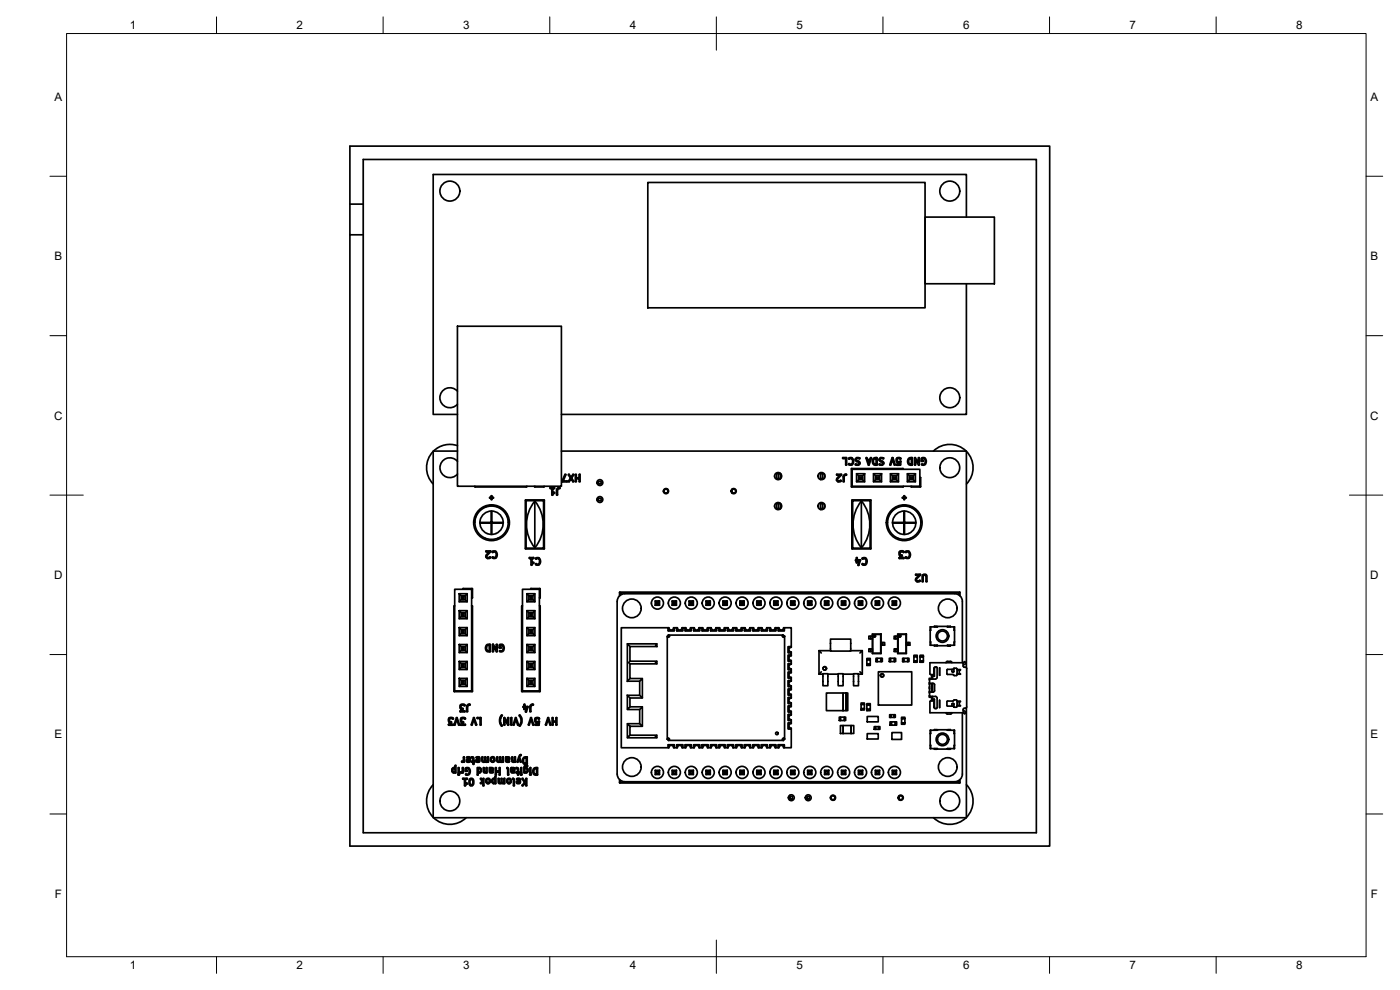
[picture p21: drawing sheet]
<svg xmlns="http://www.w3.org/2000/svg" width="420mm" height="297mm" viewBox="0 0 420 297" stroke-linecap="round" stroke-linejoin="round" font-family="sans-serif">
<defs><g id="words">
<g font-size="3.5">
<text x="39" y="8.8">1</text>
<text x="89" y="8.8">2</text>
<text x="139" y="8.8">3</text>
<text x="189" y="8.8">4</text>
<text x="239" y="8.8">5</text>
<text x="289" y="8.8">6</text>
<text x="339" y="8.8">7</text>
<text x="389" y="8.8">8</text>
<text x="16.3" y="30.2">A</text>
<text x="411.3" y="30.2">A</text>
<text x="16.3" y="78">B</text>
<text x="411.3" y="78">B</text>
<text x="16.2" y="125.9">C</text>
<text x="411.2" y="125.9">C</text>
<text x="16.2" y="173.7">D</text>
<text x="411.2" y="173.7">D</text>
<text x="16.3" y="221.6">E</text>
<text x="411.3" y="221.6">E</text>
<text x="16.4" y="269.4">F</text>
<text x="411.4" y="269.4">F</text>
<text x="39" y="290.8">1</text>
<text x="89" y="290.8">2</text>
<text x="139" y="290.8">3</text>
<text x="189" y="290.8">4</text>
<text x="239" y="290.8">5</text>
<text x="289" y="290.8">6</text>
<text x="339" y="290.8">7</text>
<text x="389" y="290.8">8</text>
</g>
</g></defs>
<!-- layer: Visible -->
<g fill="none" stroke="#000" stroke-width=".51">
<path d="M194.4 54.7h83.2v37.7h-83.2zM105 61.2h4v9.2h-4zM105 61.2v-17.4h210v210.1h-210v-183.5M109 61.2v-13.4h202v202.1h-202v-179.5M277.6 65.1h20.8v20h-20.8zM290 65.1v-12.7h-160v71.9h7.3M137.3 97.9h31.2v48h-31.2zM290 85.1v39.2h-121.5M137.3 117.4a3 3 0 0 0-4.4-.2 3 3 0 0 0 0 4.3 3 3 0 0 0 4.4-.2M130 135.4a7 7 0 0 0 0 9.8M137.3 135.3h-7.3v110h160v-32.9M137.3 133.7a7 7 0 0 0-7.2 1.6"/>
<path d="M137.3 138.4a2.97 2.97 0 0 0-4.3-.2 2.97 2.97 0 0 0 0 4.3 2.97 2.97 0 0 0 4.3-.3M168.5 135.3h121.5v65M254.1 137.4h-1.2l.9 .2 .2 2 .1-2.2M254.8 137.4l-.1 .2 .1 .2 .8-.1M254.8 137.4a1.07 1.07 0 0 1 1.4 1 1.07 1.07 0 0 1-1.4 1.1l-.1-.4 .3 .1M255 139.2h.6M255.6 137.7l.3 .9M255.9 138.6l-.3 .6M256.7 137.8l.1 .5 .4 .2M257 137.7v.4l.6 .3M257.2 137.3l.8 .1 .1 .2-1.1 .1M257.2 138.5l.5 .3"/>
<path d="M257.2 137.3l-.5 .5M257.6 138.3l.4 .3 .1 .5-.5 .5M257.8 138.8v.2l-.3 .3h-.9l1 .3M260.4 138.2h.6l-.3 .8zM260.6 139.5h.3M260.6 139.5l-.7-2.1 .2-.1 .2 .6h.8l.3-.6 .1 .2-.7 2M262.1 138.3l.3-.6 .5-.1v1.7l-.6-.2M262.1 138.3l.2 .7M263.1 137.3a1.14 1.14 0 0 0-1.3 1.2 1.14 1.14 0 0 0 1.4 1v-2.1M263.1 137.3l.1 .1M263.8 137.8l.1 .5 .4 .2M264.2 137.7l1-.1v-.2a.91 .91 0 0 0-1.4 .4"/>
<path d="M264.2 137.7v.4a.85 .85 0 0 1 .8 .4 .85 .85 0 0 1 0 1l-.8 .1-.4-.3 1-.1 .1-.4M264.3 138.5l.6 .3M268.4 139.5l.3-.1-.8-2.1-.9 2.1 .3 .1 .5-1.6 .6 1.6M269.1 138.6l.9 .2v.5h-.8v.3M269.3 138.4h1v1.1M269.3 137.7v.7M269.4 137.7h-.1M269.4 137.6l1 .1a.78 .78 0 0 0-1.2-.3 .78 .78 0 0 0-.1 1.2M270.3 139.4l-1.1 .2M272.7 138.3l.3-.6 .5-.1v1.7l-.7-.2M272.7 138.3l.2 .7M273.7 137.3a1.14 1.14 0 0 0-1.3 1.2 1.14 1.14 0 0 0 1.4 1v-.1"/>
<path d="M273.7 137.3l.1 .1M273.8 137.4v2M274.5 137.4v2.1l.3-.1v-1.4l.9 1.5 .2-.1M274.5 137.4l.2-.1 .9 1.6v-1.5h.3M275.9 137.4v2M276.6 137.4l-.1 .9M276.6 137.4a1.08 1.08 0 0 1 1.4 1 1.08 1.08 0 0 1-1.4 1.1v-.2a.85 .85 0 0 0 1.1-1l-.2-.5-.5-.2-.2 .1v.4l.3 .1v.2l-.6-.1M280.1 135.3a7 7 0 0 1 9.8 0M290 135.4a7 7 0 0 1 0 9.8M142.5 145.9l.1 .2h15.4M144 157h3.4v3.3M147.4 148.9v.3l-.5 .1 .5 .2v.3"/>
<path d="M147.4 153.4v3.3h-3.4M147.6 153.4v3.3h3.4M147.6 148.8v.4l.5 .1-.5 .2v.4l-.2-.1M147.6 148.8h-.2M151 157h-3.4v3.3M152.6 156.6l-.1 .1M152.6 156.6a5.1 5.1 0 0 0-5.2-4.9 5.1 5.1 0 0 0-5 5h.1M157.9 150.2h5.2v14.3h-5.2zM158.1 145.9l-.1 .2M160.5 145.9v.2h2.7l.1-.2M160.5 150.3a11.1 11.1 0 0 1 0 14.1M163.4 150.1v14.5"/>
<path d="M163.4 150.1h-5.7l-.1 14.5h5.8M165.1 146.3l1.4 .1-.6 .2v1.4l.4-.3 .2 .2-.7 .7-.2-.1v-1.9l-.5-.1zM167.3 148.4l-.3 .1v-1.5a.58 .58 0 0 1 .4-.7 .58 .58 0 0 1 .7 .2l-.7 .3-.1 1.6M169.5 142.4l-.8 2.2 1.6-.1-.2-.2h-1.1l.8-1.8M169.5 142.4l.3 .1M170.6 142.5l.6 .9-.6 1M170.6 142.5l.2-.2 .6 .9 .5-.8h.3l-.6 1 .6 1.1h-.3l-.5-.8-.6 .8-.2-.1M174.1 144.4l-.3 .1v-.9h-.8v.8l-.3 .2v-2.3l.3 .1v.9h.8v-.9l.2-.1 .1 2.1M179.6 149.5h.8v.8h-.8zM179.6 144.4h.8v.8h-.8zM199.9 146.8h.4M199.9 148h.4"/>
<path d="M219.7 146.8h.5M219.7 148h.5M233.6 142.2v1.4M233.6 151.2v1.4M234.2 151.2h-1.2v1.4h1.2M234.2 142.2h-1.2v1.4h1.2M234.2 142v1.7M234.2 151.1v1.6M246.2 150.8v2.1M246.2 142.2h1.1M246.2 152.6h1.1M246.2 151.2h1.1"/>
<path d="M246.2 141.8v2.1M246.8 142.2v1.4M246.8 151.2v1.4M247.4 142.2l-.1 1.4h-1.1M247.4 151.2v1.3M252.6 142.5l-.2-.2-1.4 .1 1.1 .2-1 .9 .1 .8 .9 .3 .4-.3-.2-.2a.51 .51 0 0 1-.6 .2 .51 .51 0 0 1-.3-.6l1.1-1.2M253 143a.57 .57 0 0 1 .4-.7 .57 .57 0 0 1 .7 .2l-.7 .3-.2 1.8-.1-.1-.1-1.5M255.6 140.6h15.4M255.6 140.6v5.5h15.4l.1-.2M255.7 150.1v14.5M255.7 150.1h5.7v14.5h-5.7M255.7 140.8h20.4v5.1h-20.4z"/>
<path d="M255.9 150.2h5.2v14.3h-5.2zM257.1 142.1h2.4v2.5h-2.4zM257.1 142.1l.6 .7h1.2M257.7 143.9h1.2l.6 .7M257.7 143.2h1.2M257.7 143.6h1.1M257.7 142.8v1.1M257.7 143.9l-.6 .7M257.8 143.2v.4M258.5 150.4v13.9M258.5 150.3a10.9 10.9 0 0 1 0 14.1 11.1 11.1 0 0 1 0-14.1zM258.8 143.2l.1 .4"/>
<path d="M259.5 142.1l-.6 .7v1.1M262.1 142.1h2.5v2.5h-2.5zM262.1 142.1l.7 .7h1.2M262.8 143.9h1.2l.6 .7M262.8 143.2h1.2M262.8 143.6h1.1M262.8 143.9l-.7 .7M262.8 142.8v1.1M262.9 143.2v.4M263.9 143.2l.1 .4M264.6 142.1l-.6 .7v1.1M266.2 156.6l.2 .1"/>
<path d="M266.2 156.6a5.1 5.1 0 0 1 5.2-4.9 5.1 5.1 0 0 1 5.1 5h-.1M267.2 142.1h2.4v2.5h-2.4zM267.2 142.1l.6 .7h1.2M267.8 143.9h1.2l.6 .7M267.8 143.2h1.2M267.8 143.6h1.1M267.8 143.9l-.6 .7M267.8 142.8v1.1M267.9 157h3.4v3.3M267.9 143.2v.4M268.9 143.2l.1 .4M269.6 142.1l-.6 .7v1.1"/>
<path d="M271 140.6l.1 .2M271.3 153.4v3.3h-3.4M271.5 153.4v3.3h3.3M271.9 149.2h-.4l-.2-.5-.1 .5-.4 .1 .4 .2 .2 .5 .1-.5h.4M271.9 149.2v.3M272.3 142.1h2.4v2.5h-2.4zM272.3 142.1l.6 .7h1.2M272.9 143.9h1.2l.6 .7M272.9 143.2h1.2M272.9 143.6h1.1M272.9 143.9l-.6 .7M272.9 142.8v1.1"/>
<path d="M273 143.2v.4M274 143.2l.1 .4M274.7 142.1l-.6 .7v1.1M274.8 157h-3.3v3.3M276.3 143.3v2.8h-2.8v-.2M276.3 143.3h-.2M136.5 176.8h5v30.5h-5zM137.8 178.1h2.4v2.5h-2.4zM137.8 178.1l.6 .7h1.2M138.4 178.8v1.1l-.6 .7M138.4 179.9h1.2M138.8 178.8v1.1"/>
<path d="M138.8 179.9h.4M139 176.6h2.7M139 176.6v.2M139.2 178.8h-.4M139.2 178.8v1.1M139.6 179.9l.6 .7M140.2 178.1l-.6 .7v1.1M141.7 176.6l.1 2.8-.2-.1M145.8 167.1l.1-.6 .9-.9h-.8l-.2-.3h1.5v.2l-1.1 1.2a.46 .46 0 0 0 .1 .6 .46 .46 0 0 0 .7-.2M145.8 167.1l.5 .5M147 167.1l.3 .1-.2 .3-.8 .1M147.7 165.5l.1 .2a.8 .8 0 0 1 1.2 .6 .8 .8 0 0 1-1 .9l-.2-.1-.1 .2"/>
<path d="M148.8 165.4l-.7-.1-.4 .3M148.8 165.4a1.13 1.13 0 0 1 .4 1.4 1.13 1.13 0 0 1-1.3 .7l-.2-.1M156.8 176.8h5.1v30.5h-5.1zM158.1 178.1h2.4v2.5h-2.4zM158.1 178.1l.6 .7h1.2M158.7 178.8v1.1l-.6 .7M158.7 179.9h1.2M158.9 167.3h1.2M158.9 167.3l.1 .3M158.9 167.6h.5v1.9h.3M159.1 178.8v1.1M159.1 179.9h.4"/>
<path d="M159.3 176.6h2.7M159.4 176.6v.2M159.5 178.8h-.4M159.5 178.8v1.1M159.9 179.9l.6 .7M160.1 167.3l.1 .2-.5 .1v1.4l.3-.3 .3 .2-.7 .6M160.5 164.3v-13.9a11.1 11.1 0 0 0 0 14M160.5 178.1l-.6 .7v1.1M161.8 167.8l.1 .7M161.8 167.8l-.4-.2-.6 .1a.78 .78 0 0 1 .9-.4 .78 .78 0 0 1 .5 1 .87 .87 0 0 1-.3 1.1 .87 .87 0 0 1-1.2-.3 .75 .75 0 0 0 1.2-.5M162 176.6l.1 2.8-.2-.1M185.9 177.8v1"/>
<path d="M185.9 177.8h102.2M186.2 178.6v-.7h101.6v.7M256.8 167.9l.1 .4M256.9 168.3l.3 .6 .1-.6h.6l-.4 1.2 .3 .1M257 167.4l.2-.1 .1 .7h.8M257 167.4v.6h-.2M258.1 167.9l.2 .2-.6 1.5M259.6 167.7l.2 .1M259.6 167.7h-.6M259.6 169.2l-.8-.1 .1 .4M259.8 167.8l.1 .7M259.8 167.4a1.13 1.13 0 0 1 .4 1.4 1.13 1.13 0 0 1-1.3 .7"/>
<path d="M259.8 167.4l-.7-.1-.4 .2 .3 .2M259.9 168.6l-.3 .6M269.9 165.5l-.1 .8 .5 .5-.5 .6M270.1 165.9l.3 .6M270.4 166.5h.3l.1 .2M270.4 165.6l-.3 .2M270.7 166.8l-.4 .5h.9M271.2 165.4l.2 .2-.2 .2-.8-.2M271.2 165.4l-.6-.2-.7 .4M271.2 167.3l.2 .1-.2 .2h-1.3l-.1-.3M271.7 165.5l.1 .2a.8 .8 0 0 1 1.2 .6 .8 .8 0 0 1-1 .9l-.1-.1M271.7 167.4l.2 .1"/>
<path d="M271.9 165.4l-.2 .2M271.9 167.1l-.2 .2M272.8 165.4a1.13 1.13 0 0 1 .4 1.4 1.13 1.13 0 0 1-1.3 .7M272.8 165.4h-.9M276.1 172.3h-1.2M276.2 172.3l.1 .2-1.2 1.2a.57 .57 0 0 0 .3 .6 .57 .57 0 0 0 .7-.2l-.3 .5h-.5l-.4-.3v-.8l.9-.9h-.9v-.3M277.9 172.4l.3 .4-.1 1.8-.2-.1v-1.6l-.3-.3M277.9 172.4l-.4-.1-.6 .3-.1 2 .3-.2v-1.5l.5-.3M288.1 177.8v1M136.4 181.8h.1M136.4 181.8l-.2 25.6M137.8 198.5h2.4v2.4h-2.4z"/>
<path d="M137.8 193.4h2.4v2.4h-2.4zM137.8 188.3h2.4v2.4h-2.4zM137.8 183.2h2.4v2.4h-2.4zM137.8 198.5l.6 .6h1.2M137.8 193.4l.6 .6h1.2M137.8 188.3l.6 .6h1.2M137.8 183.2l.6 .6h1.2M138.4 199.1v1.2l-.6 .6M138.4 194v1.2l-.6 .6M138.4 188.9v1.2l-.6 .6M138.4 183.8v1.2l-.6 .6M138.4 195.2h1.2"/>
<path d="M138.4 190.1h1.2M138.4 185h1.2M138.8 199.1v1.2M138.8 194v1.2M138.8 188.9v1.2M138.8 183.8v1.2M138.8 195.1h.4M138.8 190h.4M138.8 184.9h.4M139.2 199.1l-.4 .1M139.2 199.2v1.1M139.2 194l-.4 .1"/>
<path d="M139.2 194.1v1.1M139.2 188.9l-.4 .1M139.2 189v1.1M139.2 183.8l-.4 .1M139.2 183.9v1.1M139.6 195.2l.6 .6M139.6 190.1l.6 .6M139.6 185l.6 .6M140.2 198.5l-.6 .6v1.2M140.2 193.4l-.6 .6v1.2M140.2 188.3l-.6 .6v1.2M140.2 183.2l-.6 .6v1.2"/>
<path d="M141.5 181.8l.3 .1v25.5M146.1 193.4h1l.1 2a1.13 1.13 0 0 1-1.5-.5 1.13 1.13 0 0 1 .4-1.5zM146.3 193.7l.5-.1v1.7a.91 .91 0 0 1-.8-.6 .91 .91 0 0 1 .3-1zM149 195.5h.2v-2.1h-.3v1.5l-.8-1.6h-.2l-.1 2.2 .3-.1v-1.4l.9 1.5M150.3 194.1l.2 .3h-.6l-.1-.8a.9 .9 0 0 1 1.2-.2 .9 .9 0 0 1 .3 1.2 .82 .82 0 0 1-.4 .9 .82 .82 0 0 1-1-.2 .86 .86 0 0 0 1.1-1l-.1-.5-.4-.2-.4 .1v.4h.2M156.8 181.8l-.2 .1-.1 25.5M158.1 198.5h2.4v2.4h-2.4zM158.1 193.4h2.4v2.4h-2.4zM158.1 188.3h2.4v2.4h-2.4zM158.1 183.2h2.4v2.4h-2.4zM158.1 198.5l.6 .6h1.2M158.1 193.4l.6 .6h1.2"/>
<path d="M158.1 188.3l.6 .6h1.2M158.1 183.2l.6 .6h1.2M158.7 199.1v1.2l-.6 .6M158.7 194v1.2l-.6 .6M158.7 188.9v1.2l-.6 .6M158.7 183.8v1.2l-.6 .6M158.7 195.2h1.2M158.7 190.1h1.2M158.7 185h1.2M159.1 199.1v1.2M159.1 194v1.2M159.1 188.9v1.2"/>
<path d="M159.1 183.8v1.2M159.1 195.1h.4M159.1 190h.4M159.1 184.9h.4M159.5 199.1l-.4 .1M159.5 199.2v1.1M159.5 194l-.4 .1M159.5 194.1v1.1M159.5 188.9l-.4 .1M159.5 189v1.1M159.5 183.8l-.4 .1M159.5 183.9v1.1"/>
<path d="M159.9 195.2l.6 .6M159.9 190.1l.6 .6M159.9 185l.6 .6M160.5 198.5l-.6 .6v1.2M160.5 193.4l-.6 .6v1.2M160.5 188.3l-.6 .6v1.2M160.5 183.2l-.6 .6v1.2M161.9 181.8l.2 .1v25.5M186.5 188.3h14.1v1h1.8v-1h.7v1h1.8v-1h.7v1h1.8v-1h.8v1h1.8v-1h.7v1h1.8v-1h.8v1h1.8v-1h.7v1h1.8v-1h.7v1h1.8v-1h.8v1h1.8v-1h.7v1h1.8v-1h.8v1h1.8v-1h.7v1h1.8v-1h.7v1h1.8v-1h.8v1h1.8v-1h2.1v5.7h-.9v1.8h.9v.8h-.9v1.8h.9v.7h-.9v1.8h.9v.8h-.9v1.8h.9v.7h-.9v1.8h.9v.7h-.9v1.8h.9v.8h-.9v1.8h.9v.7h-.9v1.8h.9v.8h-.9v1.8h.9v.7h-.9v1.8h.9v5.7h-2.1v-.9h-1.8v.9h-.8v-.9h-1.8v.9h-.7v-.9h-1.8v.9h-.7v-.9h-1.8v.9h-.8v-.9h-1.8v.9h-.7v-.9h-1.8v.9h-.8v-.9h-1.8v.9h-.7v-.9h-1.8v.9h-.7v-.9h-1.8v.9h-.8v-.9h-1.8v.9h-.7v-.9h-1.8v.9h-.8v-.9h-1.8v.9h-.7v-.9h-1.8v.9h-.7v-.9h-1.8v.9h-14.1zM188.3 193.2h8.8v.8h-8v4.4h8v.8h-8v4.4h3.7v5.8h-3.7v2.7h3.7v5.8h-3.7v2.7h8v.8h-8.8v-4.3h3.7v-4.2h-3.7v-4.3h3.7v-4.2h-3.7zM188.3 193.2l.4 .4M188.7 193.6l.4 .4"/>
<path d="M188.8 198.9l.3 .4M189.1 198.4l-.4 .4M196.6 180.3h1.3l-.3 .3M196.6 181.6h1.3M196.8 193.7l.4 .3M197 180.6h.6v.7h-.6zM197 180.6l-.4-.3v1.3M197 181.3l-.4 .3M197.1 198.4l-.4 .4 .4 .4M197.1 193.2l-.4 .4M197.9 180.3v1.3l-.3-.3M200.3 190.9l.3 .3"/>
<path d="M200.6 188.3h.1a.7 .7 0 0 0 .7 .7 .7 .7 0 0 0 .7-.7h.3v1h-1.8zM200.6 191.2l-.3-.3v30.9M200.6 190.5h34.5l-.3 .3M200.6 190.6l.3 .2M200.6 190.5h.1M200.9 190.8l-.3 .4M201.7 180.3h1.3l-.3 .3M201.7 181.6h1.3M202 180.6h.7v.7h-.7zM202 180.6l-.3-.3v1.3M202 181.3l-.3 .3M203 180.3v1.3l-.3-.3"/>
<path d="M203.1 188.3h.2a.7 .7 0 0 0 .7 .7 .7 .7 0 0 0 .7-.7h.2v1h-1.8zM205.6 188.3h.2a.7 .7 0 0 0 .7 .7 .7 .7 0 0 0 .7-.7h.2v1h-1.8zM206.8 180.3h1.3l-.3 .3M206.8 181.6h1.3M207.1 180.6h.7v.7h-.7zM207.1 180.6l-.3-.3v1.3M207.1 181.3l-.3 .3M208.1 180.3v1.3l-.3-.3M208.2 188.3h.2a.7 .7 0 0 0 .7 .7 .7 .7 0 0 0 .7-.7h.2v1h-1.8zM210.7 188.3h.2a.7 .7 0 0 0 .7 .7 .7 .7 0 0 0 .7-.7h.2v1h-1.8zM211.9 180.3h1.3l-.3 .3M211.9 181.6h1.3"/>
<path d="M212.2 180.6h.7v.7h-.7zM212.2 180.6l-.3-.3v1.3M212.2 181.3l-.3 .3M213.2 180.3v1.3l-.3-.3M214.9 188.3a.71 .71 0 0 1-.7 .7 .71 .71 0 0 1-.8-.7h-.1v1h1.8v-1h-.3M217 180.3h1.2l-.2 .3M217 181.6h1.2M217.3 180.6h.7v.7h-.7zM217.3 180.6l-.3-.3v1.3M217.3 181.3l-.3 .3M217.4 188.3a.71 .71 0 0 1-.7 .7 .71 .71 0 0 1-.7-.7h-.2v1h1.8v-1h-.2M218.2 180.3v1.3l-.2-.3"/>
<path d="M218.3 188.3h.2a.7 .7 0 0 0 .7 .7 .7 .7 0 0 0 .7-.7h.2v1h-1.8zM220.9 188.3h.2a.7 .7 0 0 0 .7 .7 .7 .7 0 0 0 .7-.7h.2v1h-1.8zM222 180.3h1.3l-.3 .3M222 181.6h1.3M222.4 180.6h.6v.7h-.6zM222.4 180.6l-.4-.3v1.3M222.4 181.3l-.4 .3M223.3 180.3v1.3l-.3-.3M223.4 188.3h.2a.7 .7 0 0 0 .7 .7 .7 .7 0 0 0 .7-.7h.2v1h-1.8zM226 188.3h.1a.7 .7 0 0 0 .7 .7 .7 .7 0 0 0 .7-.7h.3v1h-1.8zM227.1 180.3h1.3l-.3 .3M227.1 181.6h1.3"/>
<path d="M227.4 180.6h.7v.7h-.7zM227.4 180.6l-.3-.3v1.3M227.4 181.3l-.3 .3M228.4 180.3v1.3l-.3-.3M228.5 188.3h.2a.7 .7 0 0 0 .7 .7 .7 .7 0 0 0 .7-.7h.2v1h-1.8zM232.2 180.3h1.3l-.3 .3M232.2 181.6h1.3M232.5 180.6h.7v.7h-.7zM232.5 180.6l-.3-.3v1.3M232.5 181.3l-.3 .3M232.6 188.3a.71 .71 0 0 1-.7 .7 .71 .71 0 0 1-.7-.7h-.2v1h1.8v-1h-.2M233.5 180.3v1.3l-.3-.3"/>
<path d="M234.8 190.8l.4 .4M235.1 190.6l-.3 .2M235.2 188.3a.71 .71 0 0 1-.7 .7 .71 .71 0 0 1-.7-.7h-.2v1h1.8v-1h-.2M235.5 190.9v30.9l-.3-.3M235.5 190.9l-.3 .3M235.5 190.9h.1M236.6 199.1h.9v.2a.7 .7 0 0 0-.7 .7 .7 .7 0 0 0 .7 .7v.2h-.9zM236.6 194h.9v.2a.7 .7 0 0 0-.7 .7 .7 .7 0 0 0 .7 .7v.2h-.9zM237.3 180.3h1.3l-.3 .3M237.3 181.6h1.3M237.5 196.8a.71 .71 0 0 0-.7 .7 .71 .71 0 0 0 .7 .7v.2h-.9v-1.8h.9v.2M237.6 180.6h.7v.7h-.7z"/>
<path d="M237.6 180.6l-.3-.3v1.3M237.6 181.3l-.3 .3M238.6 180.3v1.3l-.3-.3M242.4 180.3h1.2l-.2 .3M242.4 181.6h1.2M242.7 180.6h.7v.7h-.7zM242.7 180.6l-.3-.3v1.3M242.7 181.3l-.3 .3M243.6 180.3v1.3l-.2-.3M245.8 195.2l.7 .7M245.8 195.2h3.4M245.8 195.2v7.1"/>
<path d="M247.5 180.3h1.2l-.3 .3M247.5 181.6h1.2M247.8 180.6h.6v.7h-.6zM247.8 180.6l-.3-.3v1.3M247.8 181.3l-.3 .3M248.7 180.3v1.3l-.3-.3M249.2 191.8h6.1v3.6h-6.1zM252.5 180.3h1.3l-.3 .3M252.5 181.6h1.3M252.8 180.6h.7v.7h-.7zM252.8 180.6l-.3-.3v1.3M252.8 181.3l-.3 .3"/>
<path d="M253.8 180.3v1.3l-.3-.3M255.3 195.2h3.5M257.6 180.3h1.3l-.3 .3M257.6 181.6h1.3M257.9 180.6h.7v.7h-.7zM257.9 180.6l-.3-.3v1.3M257.9 181.3l-.3 .3M258.8 195.2l-.7 .7M258.8 195.2v7.1M258.9 180.3v1.3l-.3-.3M260.2 197.6h1v.4h-1zM260.2 199.2h1v.5h-1z"/>
<path d="M260.2 198h1v1.2h-1zM261.3 190.9h.5v.8h-.5zM261.3 190.9h-.5v.8h.5M261.3 194.7h.5v.8h-.5zM261.3 194.7h-.5v.8h.5M261.8 190.3h2.6v5.8h-2.6zM261.8 190.3h2.6M261.9 190.4l-.1 5.7M261.9 196l2.5 .1M262.7 180.3h1.3l-.3 .3M262.7 181.6h1.3M262.9 197.5h.3v1h-.3z"/>
<path d="M263 180.6h.7v.7h-.7zM263 180.6l-.3-.3v1.3M263 181.3l-.3 .3M263.2 197.5h1.2v1h-1.2zM264 180.3v1.3l-.3-.3M264.3 190.4v5.6M264.4 192.8h.6v.8h-.6zM264.4 197.5h.4v1h-.4zM265 192.8h.5v.8h-.5M266.9 197.5h.3v1h-.3zM267.2 197.5h1.2v1h-1.2zM267.8 180.3h1.2l-.2 .3"/>
<path d="M267.8 181.6h1.2M268.1 180.6h.7v.7h-.7zM268.1 180.6l-.3-.3v1.3M268.1 181.3l-.3 .3M268.4 197.5h.4v1h-.4zM268.9 190.9h.5v.8h-.5zM268.9 190.9h-.5v.8h.5M268.9 194.7h.5v.8h-.5zM268.9 194.7h-.5v.8h.5M269 180.3v1.3l-.2-.3M269.4 190.3h2.6v5.8h-2.6zM269.4 190.3h2.6"/>
<path d="M269.5 190.4l-.1 5.7M269.5 196l2.5 .1M270.9 197.5h.3v1h-.3zM271.2 197.5h1.2v1h-1.2zM271.9 190.4v5.6M272 192.8h.6v.8h-.6zM272.4 197.5h.4v1h-.4zM272.6 192.8h.5v.8h-.5M274.3 196.6h1v.4h-1zM274.3 198.3h1v.4h-1zM274.3 197h1v1.3h-1zM276.1 198.3h1v.4h-1z"/>
<path d="M276.1 196.6h1v1.7h-1v-1.3h1h-1zM279.2 189.1l.1 4.5M279.2 192.6v1l2.1 .1 5.2-.1v-1M279.2 189.1v-1l2.1-.2 5.2 .2v1M279.3 188.1l-.1 1M280.4 188.1l.8-.2h-.8v.2M280.4 193.6v.2h.8v-.2M280.4 193.7h.8M281.2 188.1h.1M283.9 198.8l.4-.4 1.2 .1 .2 .3M284.4 188.1v-.2h.8v.2M284.4 193.6v.1"/>
<path d="M284.4 188.1h.8M285.2 193.6v.2h-.8l.8-.1M286.3 188.1l.2 4.5M286.5 192.6l-.2 1M288.8 198.8v-18.4a2.28 2.28 0 0 0-2.3-2.3h-99a2.31 2.31 0 0 0-2.3 2.3v51.9a2.28 2.28 0 0 0 2.3 2.2l99 .1a2.31 2.31 0 0 0 2.3-2.3v-18.4M289.1 198.8v.2a.81 .81 0 0 0 0 .9 .81 .81 0 0 0 .8 .4l.2 .3v11.5l-.4 .4M289.1 198.8h-10v3.4l.8 .2 .4-.2M289.3 198.8h-.2M289.3 198.8h.1M289.3 198.7l.2-.2 .5 .3-.4 .5-.5 .1M134.7 216.6l.3 .2-.4 .6 .1 .2M134.9 215.9v.4"/>
<path d="M134.9 216.3l.6 .4-.5 .6 1.1 .1-.1 .2h-1.3M136 215.5a.85 .85 0 0 0-1.2-.1 .85 .85 0 0 0-.1 1.2M136.1 215.5l-.1 .3-.9-.2-.2 .2M136.2 207.4l.2 .1M136.9 215.4l-.6 2.1h.3l.5-1.6 .5 1.6 .2 .1-.6-2.2M136.9 215.3h.3M137.8 203.5h2.4v2.5h-2.4zM137.8 203.5l.6 .7h1.2M138.2 212.6l.3 .2-.5 .6 .2 .2 1.4-.1-.2-.2h-.9l.5-.5M138.2 211.5l-.2 .6 .2 .5M138.4 204.2v1.1l-.6 .7M138.4 205.3h1.2"/>
<path d="M138.4 200.3h1.2M138.8 204.2v1.1M138.8 200.2h.4M138.8 205.3h.4M139 216.5l.1 .2-.5 .6h1v.3h-1.3l-.1-.2 .5-.6-.4-.2M139.2 204.2h-.4M139.2 204.2v1.1M139.4 211.4l.2 .2-.1 .2-.4-.2-.7 .1a.66 .66 0 0 0 .6 1v.1M139.4 211.4l-.6-.2-.6 .3M139.6 205.3l.6 .7M139.6 200.3l.6 .6M139.7 215.5a.85 .85 0 0 0-1.2-.1 .85 .85 0 0 0-.2 1.2"/>
<path d="M139.7 215.5l-.1 .3-.4-.2-.6 .1-.1 .6 .5 .2M140 212v1.5M140 212a.58 .58 0 0 1 .4-.7 .58 .58 0 0 1 .7 .2l-.7 .3-.1 1.7M140.2 203.5l-.6 .7v1.1M140.4 213.4l-.4 .1M141.8 207.4l-5.4 .1M142.1 215.4l-.7 2.1h.3l.5-1.6 .6 1.6 .2 .1-.7-2.2M142.1 215.3h.3M144.4 215.4v2.1M144.4 215.4h-1.3l1 .2v1.9l.3-.1M150.5 214.6a2.39 2.39 0 0 0 .1 3.3l.1-.3M150.5 214.5l.2 .3a2.16 2.16 0 0 0 0 2.8"/>
<path d="M151.5 217.5v-1.5l.9 1.5M151.5 217.4l-.3 .1v-2.1h.3l.9 1.5 .1-1.6 .2 .1v2.1h-.3M153.5 215.3l.1 2.2M153.6 215.3l-.3 .1v2.1l.3-.1M154.7 215.4l-.7 2 .3 .1M154.7 215.3h.2M154.9 215.4l.7 2.1h-.3l-.5-1.6-.5 1.6M156 214.5l-.2 .1a2.72 2.72 0 0 1 0 3.2 2.17 2.17 0 0 0 .2-3.2M156.6 207.4h5.5M157.2 211.3l.3 .1v.6l1 .1-.6 1.6-.2-.2 .4-1.2h-.6v.5l-.2 .1-.1-.6-.3-.2 .3-.1zM158.1 203.5h2.4v2.5h-2.4zM158.1 203.5l.6 .7h1.2"/>
<path d="M158.7 204.2v1.1l-.6 .7M158.7 205.3h1.2M158.7 200.3h1.2M159 212v1.5l.3-.1M159.1 204.2v1.1M159.1 200.2h.4M159.1 205.3h.4M159.2 215.4l-.6 2.1h.3l.5-1.6 .5 1.6 .2 .1-.6-2.2M159.2 215.3h.3M159.3 212v1.5M159.5 204.2h-.4M159.5 204.2v1.1"/>
<path d="M159.8 211.6l.3-.1a.58 .58 0 0 0-.7-.2 .58 .58 0 0 0-.4 .7M159.8 211.6l-.5 .4M159.9 205.3l.6 .7M159.9 200.3l.6 .6M160.5 203.5l-.6 .7v1.1M160.6 216.6l.4 .2h.6l-.1 .5h-.8l-.1 .3 1.2-.1M160.6 215.5l-.2 .6 .2 .5M160.8 215.7l.1 .8M160.9 215.7h-.1M160.9 216.4h1l-.1 1.1M161.7 215.4l.2 .1M161.7 215.4l-.5-.1-.6 .2"/>
<path d="M161.9 215.5l-.1 .3-.9-.1M164.4 215.4l-.7 2.1h.3l.5-1.6 .6 1.6 .2-.1M164.4 215.3h.3M164.6 215.4l.7 2M166 215.4v1h.8l.1-1.1 .2 .1v2.1h-.3v-.9h-.8v.9M166 215.4h-.3v2.1l.3-.1M188.2 208.6l.4 .3M188.3 217.2l.4 .4M188.6 204.1l-.4 .4M188.7 209l.4 .4M188.7 217.5l.4 .4M188.7 212.4l-.4 .4"/>
<path d="M189.1 203.6l-.4 .4M189.1 212.1l-.4 .4M192 208.6l.4 .4M192 217.1l.8 .8M192.4 212.5l-.4 .4M192.4 209l.4 .4M192.8 212.1l-.4 .4M192.8 203.6l-.8 .8M236.6 216.9h.9v.2a.7 .7 0 0 0-.7 .7 .7 .7 0 0 0 .7 .7v.2h-.9zM236.6 209.3h.9v.2a.7 .7 0 0 0-.7 .7 .7 .7 0 0 0 .7 .7v.2h-.9zM236.6 206.7h.9v.2a.7 .7 0 0 0-.7 .7 .7 .7 0 0 0 .7 .7v.2h-.9zM236.6 204.2h.9v.2a.7 .7 0 0 0-.7 .7 .7 .7 0 0 0 .7 .7v.2h-.9z"/>
<path d="M236.6 201.7h.9v.2a.7 .7 0 0 0-.7 .7 .7 .7 0 0 0 .7 .6v.3h-.9zM237.5 214.5a.71 .71 0 0 0-.7 .7 .71 .71 0 0 0 .7 .7v.3h-.9v-1.8h.9v.2M237.5 212a.71 .71 0 0 0-.7 .7 .71 .71 0 0 0 .7 .7v.2h-.9v-1.8h.9v.2M245.8 202.3h1.2M246.5 201.6l-.7 .7M247 202.1h1.5v3.6h-1.5zM248 207.9h5v5.3h-5zM248.5 202.3h3M251.5 202.1h1.5v3.6h-1.5zM251.9 215.2h.3v1h-.3zM252.2 215.2h1.2v1h-1.2zM252.2 217.7h.8v2.4h-.8z"/>
<path d="M253 207.9h.9v5.3h-.9zM253 217.7h2.4v2.4h-2.4zM253 202.3h3.2M253.4 215.2h.4v1h-.4zM253.9 207.9h.5v5.3h-.5zM255.4 217.7h.8v2.4h-.8zM256.2 202.1h1.4v3.6h-1.4zM257.6 202.3h1.2M258.1 201.6l.7 .7M258.4 210.9h1v.4h-1zM258.4 212.6h1v.4h-1zM258.4 211.3h1v1.3h-1z"/>
<path d="M260.2 211.1h1v.4h-1zM260.2 212.8h1v.4h-1zM260.2 211.5h1v1.3h-1zM260.3 215h3.3v1.6h-3.3zM262.4 218h.3v.8h-.3zM262.7 218h1v.8h-1zM263.6 201.6h10v9.9h-10zM263.7 218h.4v.8h-.4zM267 214.4h.3v.9h-.3zM267.1 216.6h.4v1h-.4zM267.3 214.4h1v.9h-1zM267.5 216.6h1.2v1h-1.2z"/>
<path d="M267.7 219.8h2.9v2.1h-2.9zM268.3 214.4h.4v.9h-.4zM268.7 216.6h.4v1h-.4zM270.6 215.2h1v.4h-1zM270.6 216.9h1v.4h-1zM270.6 215.6h1v1.3h-1zM279 205h.9M279 207.7h.9M279 206.1v.5M279 204.8v.5M279 207.4v.5M279 208.7l-.1 .5h.7"/>
<path d="M279.3 219.1l-.1 1M279.4 210.3h.5M279.4 210.3l-.3 .2v3.4h10M279.6 210.3v-.5h.8v2.5l-.1-.4M279.6 203.5h-.7l.1 .5M279.6 202.9v.9M279.6 205v2.7M279.6 209v.8M279.9 205l.4 .1 .2 .3v1.8l-.4 .4M279.9 209h1.1l.2 .4M279.9 203.8h-.9v5.2h.9M279.9 203.8h.8"/>
<path d="M279.9 207.7h.2M279.9 202.9v.9M279.9 205v2.7M279.9 209v.8M279.9 210.3l.4 .2M280.3 200.8l.1-.4v2.5h-.8v-.5M280.3 209.8v1.3a1.14 1.14 0 0 0 .4 1.5M280.3 200.5v2.4M280.4 218.9l.8 .2h-.8zM280.7 212.6h.3M281.2 219.1h.1M281.2 209.5v2.8"/>
<path d="M281.2 200.4v2.8l-.5 .5M281.3 212.3l-.3 .3M281.3 200.4l-.2-.3h-.4l-.4 .4M282 210.1v2.2zM282 200.4v2.2zM283.9 213.8l.4 .4M284.2 202.2l.2 .2h1.6l.2 .1M284.2 201v1.2M284.3 214.3h1M284.4 219.1v-.2h.8v.2M285.7 213.8l-.4 .4M285.7 211.2l.2-.2 .4 .2v1"/>
<path d="M285.7 211.3v.6M286.2 200.7l-.2 .1h-1.6l-.2 .2M286.2 210.2l-.2 .1h-1.6l-.2 .3v1.2l2 .2M286.2 210.2l.8-.2 .2 .4h1.1l-1 .1v1.2l1 .1h-1.1l-.2 .4-.8-.2M286.2 200.7l.8-.2 .2 .4h1.1l-1 .1v1.2l1 .1h-1.1l-.2 .4-.8-.2M286.3 200.5l-.1 1.1h-.5v-.8M286.3 219.1l.2 4.5M287.3 201v1.2M287.3 210.5v1.2M287.9 201v1.2M287.9 210.5v1.2M289.1 213.2l.5 .2 .4 .5-.5 .3-.4-.4"/>
<path d="M289.4 212.5h.3M289.4 212.5a1.18 1.18 0 0 0-.3 1.4M130 235.4a7 7 0 0 0 0 9.8M135.6 230.8l.5-.5h.4l.1-.6 .2-.1v2.3a.97 .97 0 0 1-1.2-.5v-.6M135.9 230.9v.5M135.9 230.9l.3-.3h.3v1h-.3l-.3-.2M137.5 230.4h.3l-.1 1.5-.2-.1zM137.9 232.2l-.4-.1 .1 .5M137.9 232.2l-.3 .4M138.2 231.6l.1 .3 .8-.1M138.3 231.6l-.1 .1M138.6 228.4v.3l.5-.1"/>
<path d="M139 230.3v1.5M139 233.8v-.3l1.3 .1-.6 .2v1.4l.4-.2 .2 .1-.7 .7-.2-.1v-1.9h-.4M139 230.3l-.3 .1v1l-.4 .2M139.1 227.2v.9l-.5 .3M139.1 227.2h.3v1.4h-.3M139.9 230.7v.4l.3 .1v.2l-.6-.1v-.7a.91 .91 0 0 1 1.2-.2 .91 .91 0 0 1 .3 1.2 .82 .82 0 0 1-.4 .9 .82 .82 0 0 1-1-.2 .85 .85 0 0 0 1.1-1l-.1-.5M139.9 230.7h.6M140.1 227.2l.2 .2M140.3 227.5l.4-.1 .2 .4-.9 .2 .1 .6M140.3 228.4l-.1-.2 .7-.1-.1 .3M140.3 228.3h.5M140.5 230.7l.2 .1"/>
<path d="M141 227.2l.2 .3-.1 1.1h-1M141 227.2l-.4-.2-.6 .3M141.3 233.9a.66 .66 0 0 1 .7 .3 .66 .66 0 0 1-.1 .7l-.4 .6a1.09 1.09 0 0 1-.2-1.6zM141.6 227.1l.5 .1 .1 1.2 .3 .1-.3 .2v.6l-.3-.1M141.6 227.1l-.1 .2 .4 .2v.9l-.4 .2 .4 .1v.6M142.1 234a.68 .68 0 0 0-.8-.5 .68 .68 0 0 0-.5 .8 .91 .91 0 0 0 0 1.1 .91 .91 0 0 0 1 .3M142.1 234l.1 1-.4 .7M142.9 227.2l.2 .2M143 227.2l.7-.1 .3 .4-.1 1.1h-.9M143.1 227.5l.5-.1 .1 .4-.9 .2 .2 .6M143.2 228.4l-.1-.2 .6-.1v.3M143.2 228.3h.5"/>
<path d="M143.2 232.5h.3v-.6l.9-.3 .1-.8a1.01 1.01 0 0 0-1.3-.4v2.1M144.2 230.9v.5M144.2 230.9l-.3-.3h-.4v1h.4l.3-.2M144.4 235.1l-.2-.2 .5-.5-.5-.8 .2-.1 .5 .7 .1-.7h.2v2.3l-.3-.1v-1.1l-.5 .5M144.6 227.2l.1 1.4h1.6M144.9 227.2v1.2M144.9 227.2h-.3M145 228.3h.4M145.5 227.2h.3l.1 1.2 .4-.1v-1.1M145.5 227.2l-.1 1.2M145.8 234.7v-.7a.69 .69 0 0 1 .7-.5 .69 .69 0 0 1 .6 .5v.6l-.5 .5M145.8 234.6l.3 .4 .5 .1"/>
<path d="M146.1 234.6l.1-.7 .2-.1 .4 .1v.7M146.1 234.6l.2 .3 .5-.3M146.1 230.3l-.2 .1v1.1l-.2 .1-.4-.1v-1.1l-.2-.1 .1 1.5 1 .1-.1-1.6M146.5 227.1l.1 1.5h-.2M146.6 227.1l-.3 .1M147.1 230.6l.6 .1v.3l-.6 .1zM147.3 231.6l.6-.1 .1 .2M147.3 231.6l-.2-.2h.6l.4-.4-.1-.6-.3-.1-.8 .1-.1 1.1 .5 .4 .6-.1M147.6 227.4h.4l.2 .2v.5l-.2 .3-.5-.3 .1-.7M147.6 234.6l.3 .4 .7 .1M147.9 234.6l.3 .3 .3-.1v-.9h-.5l-.1 .7M148.5 228.2l-.5 .5-.5-.1-.3-.4v-.6a.69 .69 0 0 1 .6-.6 .69 .69 0 0 1 .7 .6v.6"/>
<path d="M148.5 233v.5l-.8 .3-.1 .9M148.5 233h.3v2l-.2 .1M148.9 232.4v-.8h.9v.9M149 232.4l-.3 .1M149.1 227.2l.1 1.4h1.6M149.1 227.2h.3v1.2M149.4 228.3h.5M149.9 234.8h.4M149.9 227.2v1.2M150.1 232.4l-.1-2.1-.2 .1v.9h-.9l-.1-1-.1 2.2M150.1 232.4l-.3 .1M150.2 227.2l.2 1.2 .4-.1v-1.1"/>
<path d="M150.3 227.2h-.4M150.8 227.2h.3v1.4h-.3M151.4 233.5v1.6l-1.8-.1v-1.5l.3 1.3M151.5 233.5l-.3 .1v1.1l-.2 .2-.3-.2v-1.1l-.3-.1-.1 1.3M151.8 227.1l-.1 1.2a.6 .6 0 0 0 .6 .4 .6 .6 0 0 0 .6-.4l-.7 .1-.1-.2M151.8 227.1h.8l.4 .4-.2 .5-.8 .2M152.1 234.6l.5 .5M152.2 233.8l-.1 .9M152.3 230.3l.4 .4v1.7l-.3 .1M152.3 230.3l-.2 .2 .3 .3v1.7M152.4 234.6v-.5l.3-.3 .4 .1v.7M152.4 234.6l.3 .2"/>
<path d="M152.6 227.4h-.6v.4h.6M152.7 227.4v.4M153.1 234.6l-.5 .3M153.2 233.6l.2 .4v.6l-.3 .4-.5 .1M153.2 233.6l-.5-.1-.5 .3M153.5 227.2l.2 1.4h.7M153.6 231.4l.9-.2-.1-.8h-1.1v1.1l.4 .4 .7-.1M153.6 231.4l.2 .2h.7l-.1 .2M153.8 227.2l.2 1.2 .4-.1v-1.1M153.9 227.2h-.3M154 233.5l.4 .4v1.8M154 233.5l-.2 .2 .3 .3v1.7h.3"/>
<path d="M154.2 230.7l-.6-.1v.5l.6-.1M154.2 230.6v.4M154.4 227.2h.3l-.1 1.5M154.5 228.6l.1 .1M155 230.3l.5 .1 .1 1.2 .3 .2-.3 .1v.6h-.3M155 230.3l-.1 .3 .4 .2v.8l-.5 .2 .5 .1v.6M155.2 233.9l.5-.1 .2 .4-.9 .2a.61 .61 0 0 0 .4 .8 .61 .61 0 0 0 .8-.5v-.8a.52 .52 0 0 0-.5-.5 .52 .52 0 0 0-.5 .5h.1M155.2 234.6l.7-.1-.2 .4zM156.2 226.4l.2 .2-.4 .6 .4 1.4h-.3l-.3-.9-.5 1-.1-.2 .5-1.3 .5-.8M156.3 230.4h.3l-.2 1.5-.1-.1zM156.6 232.2l-.2 .4-.2-.2 .2-.3 .2 .1M156.9 235.8l-.2-.2 .8-.8-.8-1.3h.2l.8 1.1 .1-1.1h.3v2.3l-.3-.1v-.8l-.9 .9"/>
<path d="M157.2 227.6l.7-.2v1.7a.91 .91 0 0 1-.8-.6 .91 .91 0 0 1 .1-.9zM157.5 230.6h.4l.3 .3v.5l-.3 .2h-.4zM157.8 229.9l.5 .1 .1-.2-.7-.2-.4 .3v2h.7l.5-.5v-.6l-.5-.5M157.8 229.9l-.3 .4h.5M158.1 227.1a1.16 1.16 0 0 0-1.3 1.1 1.16 1.16 0 0 0 1.3 1.2M158.1 227.1l.2 .1-.2 2.2M159.3 231.8h-.3l.2-1.5 .1 1.5M159.4 232.2l-.2 .4-.3-.2 .3-.3 .2 .1M160.5 230.7l.5-.1v1.7a.89 .89 0 0 1-.8-.6 .89 .89 0 0 1 .3-1zM161.2 230.3a1.14 1.14 0 0 0-1.3 1.2 1.14 1.14 0 0 0 1.4 1l.1-.1M161.2 230.3l.2 .1M161.3 230.4v2"/>
<path d="M185.9 233.9v.9M185.9 234.8h102.2M186.2 234.2v.5h101.6v-.5M189.1 220.6l-.8 .7M196.6 231.1h1.3M196.7 220.9l.4 .4M197 231.4h.6v.7h-.6zM197 232.1l-.4 .3h1.3M197 231.4l-.4-.3v1.3M197.1 220.6l-.4 .4M197.9 231.1v1.3l-.3-.3M197.9 231.1l-.3 .3"/>
<path d="M200.3 221.8h.1M200.6 223.5h1.8v.9h-.3a.7 .7 0 0 0-.7-.8 .7 .7 0 0 0-.7 .8h-.1zM200.6 221.5l.3 .3M200.6 221.5l-.3 .3M200.6 222.2h34.5M200.6 222h.1M200.6 222v.2M200.6 222l.3-.1-.3 .3M201.7 231.1h1.3M202 231.4h.7v.7h-.7zM202 232.1l-.3 .3h1.3M202 231.4l-.3-.3v1.3"/>
<path d="M203 231.1v1.3l-.3-.3M203 231.1l-.3 .3M203.1 223.5h1.8v.9h-.2a.7 .7 0 0 0-.7-.8 .7 .7 0 0 0-.7 .8h-.2zM205.6 223.5h1.8v.9h-.2a.7 .7 0 0 0-.7-.8 .7 .7 0 0 0-.7 .8h-.2zM206.8 231.1h1.3M207.1 231.4h.7v.7h-.7zM207.1 232.1l-.3 .3h1.3M207.1 231.4l-.3-.3v1.3M208.1 231.1v1.3l-.3-.3M208.1 231.1l-.3 .3M208.2 223.5h1.8v.9h-.2a.7 .7 0 0 0-.7-.8 .7 .7 0 0 0-.7 .8h-.2zM210.7 223.5h1.8v.9h-.2a.7 .7 0 0 0-.7-.8 .7 .7 0 0 0-.7 .7l-.2 .1z"/>
<path d="M211.9 231.1h1.3M212.2 231.4h.7v.7h-.7zM212.2 232.1l-.3 .3h1.3M212.2 231.4l-.3-.3v1.3M213.2 231.1v1.3l-.3-.3M213.2 231.1l-.3 .3M214.9 224.3a.71 .71 0 0 0-.8-.7 .71 .71 0 0 0-.7 .8h-.1v-.9h1.8v.9h-.3M217 231.1h1.2M217.3 231.4h.7v.7h-.7zM217.3 232.1l-.3 .3h1.2M217.3 231.4l-.3-.3v1.3M217.4 224.3a.71 .71 0 0 0-.7-.7 .71 .71 0 0 0-.7 .8h-.2v-.9h1.8v.9h-.2"/>
<path d="M218.2 231.1v1.3l-.2-.3M218.2 231.1l-.2 .3M218.3 223.5h1.8v.9h-.2a.7 .7 0 0 0-.7-.8 .7 .7 0 0 0-.7 .8h-.2zM220.9 223.5h1.8v.9h-.2a.7 .7 0 0 0-.7-.8 .7 .7 0 0 0-.7 .8h-.2zM222 231.1h1.3M222.4 231.4h.6v.7h-.6zM222.4 232.1l-.4 .3h1.3M222.4 231.4l-.4-.3v1.3M223.3 231.1v1.3l-.3-.3M223.3 231.1l-.3 .3M223.4 223.5h1.8v.9h-.2a.7 .7 0 0 0-.7-.8 .7 .7 0 0 0-.7 .8h-.2zM226 223.5h1.8v.9h-.3a.7 .7 0 0 0-.7-.8 .7 .7 0 0 0-.7 .8h-.1z"/>
<path d="M227.1 231.1h1.3M227.4 231.4h.7v.7h-.7zM227.4 232.1l-.3 .3h1.3M227.4 231.4l-.3-.3v1.3M228.4 231.1v1.3l-.3-.3M228.4 231.1l-.3 .3M228.5 223.5h1.8v.9h-.2a.7 .7 0 0 0-.7-.8 .7 .7 0 0 0-.7 .8h-.2zM232.2 231.1h1.3M232.5 231.4h.7v.7h-.7zM232.5 232.1l-.3 .3h1.3M232.5 231.4l-.3-.3v1.3M232.6 224.3a.71 .71 0 0 0-.7-.7 .71 .71 0 0 0-.7 .8h-.2v-.9h1.8v.9h-.2"/>
<path d="M233.5 231.1v1.3l-.3-.3M233.5 231.1l-.3 .3M234.8 221.9l.3 .3M235.1 222.1v.1M235.2 221.5l.3 .3M235.2 221.5l-.4 .3M235.2 224.3a.71 .71 0 0 0-.7-.7 .71 .71 0 0 0-.7 .8h-.2v-.9h1.8v.9h-.2M237 238.6v1.5M237.1 239h.8v.8h-.8zM237.3 231.1h1.3M237.6 231.4h.7v.7h-.7zM237.6 232.1l-.3 .3h1.3"/>
<path d="M237.6 231.4l-.3-.3v1.3M238.6 231.1v1.3l-.3-.3M238.6 231.1l-.3 .3M242.2 239h.8v.8h-.8zM242.4 231.1h1.2M242.7 231.4h.7v.7h-.7zM242.7 232.1l-.3 .3h1.2M242.7 231.4l-.3-.3v1.3M243.6 231.1v1.3l-.2-.3M243.6 231.1l-.2 .3M247.5 231.1h1.2M247.8 231.4h.6v.7h-.6z"/>
<path d="M247.8 232.1l-.3 .3h1.2M247.8 231.4l-.3-.3v1.3M248.7 231.1v1.3l-.3-.3M248.7 231.1l-.3 .3M250 238.8h.5M250 240h.5M252.5 231.1h1.3M252.8 231.4h.7v.7h-.7zM252.8 232.1l-.3 .3h1.3M252.8 231.4l-.3-.3v1.3M253.8 231.1v1.3l-.3-.3M253.8 231.1l-.3 .3"/>
<path d="M257.6 231.1h1.3M257.9 231.4h.7v.7h-.7zM257.9 232.1l-.3 .3h1.3M257.9 231.4l-.3-.3v1.3M258.9 231.1v1.3l-.3-.3M258.9 231.1l-.3 .3M260.3 220.1h3.3v1.6h-3.3zM262.7 231.1h1.3M263 231.4h.7v.7h-.7zM263 232.1l-.3 .3h1.3M263 231.4l-.3-.3v1.3M264 231.1v1.3l-.3-.3"/>
<path d="M264 231.1l-.3 .3M267.8 231.1h1.2M268.1 231.4h.7v.7h-.7zM268.1 232.1l-.3 .3h1.2M268.1 231.4l-.3-.3v1.3M269 231.1v1.3l-.2-.3M269 231.1l-.2 .3M269.8 238.8h.5M269.8 240h.5M279.2 220.1l.1 4.5M279.2 223.6v1l2.1 .2 5.2-.2v-1M279.2 220.1v-1l2.1-.1 5.2 .1v1"/>
<path d="M280.4 224.6v.2h.8v-.2M284.4 224.6h.8v.2zM284.4 224.6h.1M286.5 223.6l-.2 1M288.1 233.9v.9M290 235.4a7 7 0 0 1 0 9.8M130.1 245.3a7 7 0 0 0 9.8 0M280.1 245.3a7 7 0 0 0 9.8 0"/>
<circle cx="135" cy="57.3" r="3"/>
<circle cx="285" cy="57.3" r="3"/>
<circle cx="285" cy="119.3" r="3"/>
<circle cx="147.5" cy="156.8" r="5"/>
<circle cx="147.5" cy="156.8" r="3.5"/>
<circle cx="147.5" cy="156.8" r="5.4"/>
<circle cx="180" cy="149.9" r=".88"/>
<circle cx="180" cy="144.8" r=".88"/>
<circle cx="199.9" cy="147.4" r=".6"/>
<circle cx="199.9" cy="147.4" r=".77"/>
<circle cx="220.2" cy="147.4" r=".6"/>
<circle cx="220.2" cy="147.4" r=".77"/>
<circle cx="233.5" cy="151.8" r="1.07"/>
<circle cx="233.5" cy="142.9" r="1.07"/>
<circle cx="246.5" cy="142.9" r="1.07"/>
<circle cx="246.5" cy="151.8" r="1.07"/>
<circle cx="271.4" cy="156.8" r="5"/>
<circle cx="271.4" cy="156.8" r="3.5"/>
<circle cx="271.4" cy="156.8" r="5.4"/>
<circle cx="285" cy="140.3" r="2.97"/>
<circle cx="189.6" cy="182.5" r="2.8"/>
<circle cx="197.3" cy="181" r="1.81"/>
<circle cx="202.4" cy="181" r="1.81"/>
<circle cx="207.5" cy="181" r="1.81"/>
<circle cx="212.5" cy="181" r="1.81"/>
<circle cx="217.6" cy="181" r="1.81"/>
<circle cx="222.7" cy="181" r="1.81"/>
<circle cx="227.8" cy="181" r="1.81"/>
<circle cx="232.9" cy="181" r="1.81"/>
<circle cx="237.9" cy="181" r="1.81"/>
<circle cx="243" cy="181" r="1.81"/>
<circle cx="248.1" cy="181" r="1.81"/>
<circle cx="253.2" cy="181" r="1.81"/>
<circle cx="258.3" cy="181" r="1.81"/>
<circle cx="262.4" cy="190.8" r=".31"/>
<circle cx="263.3" cy="181" r="1.81"/>
<circle cx="268.4" cy="181" r="1.81"/>
<circle cx="270" cy="190.8" r=".31"/>
<circle cx="282.8" cy="190.8" r="1.89"/>
<circle cx="282.8" cy="190.8" r="1.49"/>
<circle cx="284.4" cy="182.5" r="2.8"/>
<circle cx="247.5" cy="200.6" r=".52"/>
<circle cx="264.7" cy="202.6" r=".5"/>
<circle cx="189.6" cy="230.1" r="2.8"/>
<circle cx="197.3" cy="231.8" r="1.81"/>
<circle cx="202.4" cy="231.8" r="1.81"/>
<circle cx="207.5" cy="231.8" r="1.81"/>
<circle cx="212.5" cy="231.8" r="1.81"/>
<circle cx="217.6" cy="231.8" r="1.81"/>
<circle cx="222.7" cy="231.8" r="1.81"/>
<circle cx="227.8" cy="231.8" r="1.81"/>
<circle cx="232.9" cy="231.8" r="1.81"/>
<circle cx="233.2" cy="220" r=".39"/>
<circle cx="237.5" cy="239.3" r=".88"/>
<circle cx="237.9" cy="231.8" r="1.81"/>
<circle cx="242.6" cy="239.3" r=".88"/>
<circle cx="243" cy="231.8" r="1.81"/>
<circle cx="248.1" cy="231.8" r="1.81"/>
<circle cx="250" cy="239.3" r=".6"/>
<circle cx="250" cy="239.3" r=".77"/>
<circle cx="253.2" cy="231.8" r="1.81"/>
<circle cx="258.3" cy="231.8" r="1.81"/>
<circle cx="263.3" cy="231.8" r="1.81"/>
<circle cx="268.4" cy="231.8" r="1.81"/>
<circle cx="270.3" cy="239.3" r=".6"/>
<circle cx="270.3" cy="239.3" r=".77"/>
<circle cx="282.8" cy="221.8" r="1.89"/>
<circle cx="282.8" cy="221.8" r="1.49"/>
<circle cx="284.4" cy="230.1" r="2.8"/>
<circle cx="135" cy="240.3" r="2.97"/>
<circle cx="285" cy="240.3" r="2.97"/>
</g>
<!-- layer: BORDER -->
<g fill="none" stroke="#000" stroke-width=".3">
<path d="M20 10.1h390v276.9h-390zM65 5.1v5M115 5.1v5M165 5.1v5M215 5.1v10M265 5.1v5M315 5.1v5M365 5.1v5M15 52.9h5M410 52.9h5M15 100.7h5M410 100.7h5"/>
<path d="M15 148.6h10M405 148.6h10M15 196.4h5M410 196.4h5M15 244.2h5M410 244.2h5M65 287v5M115 287v5M165 287v5M215 282.1v9.9M265 287v5M315 287v5"/>
<path d="M365 287v5"/>
</g>
<use href="#words"/>
</svg>
